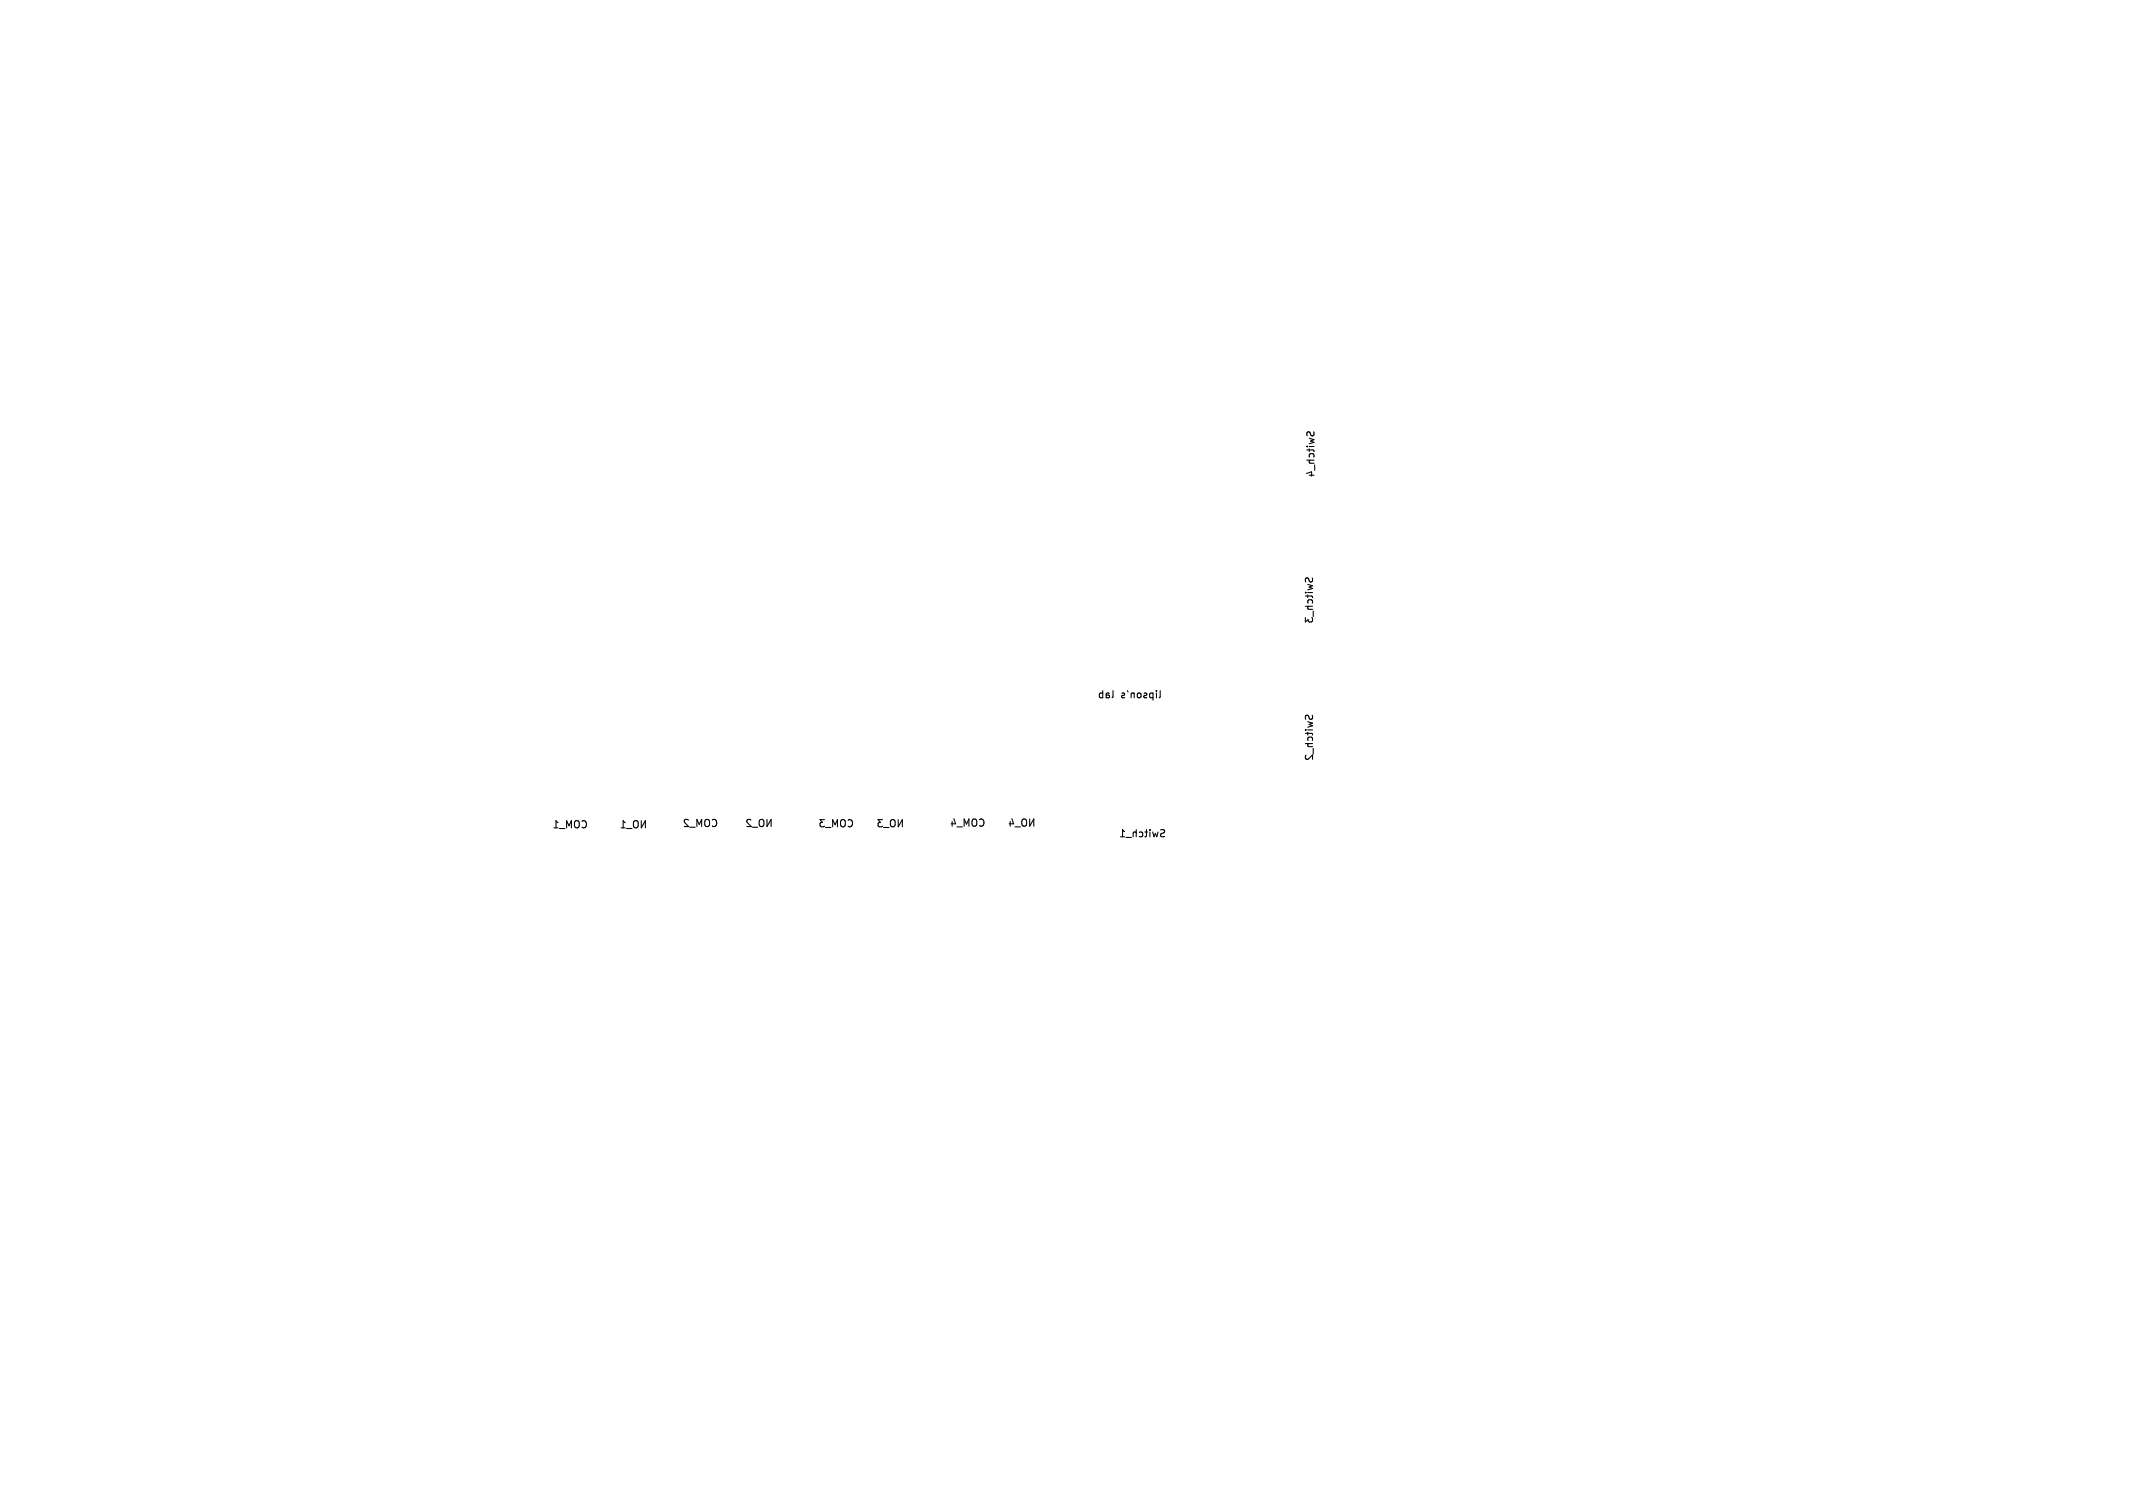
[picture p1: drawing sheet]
<svg xmlns="http://www.w3.org/2000/svg" width="297mm" height="210mm" viewBox="0 0 297 210" stroke-linecap="round" stroke-linejoin="round" font-family="sans-serif">
<defs><g id="words">
<g font-size="1.4">
<text x="81.9" y="115.4">COM_1</text>
<text x="100.1" y="115.2">COM_2</text>
<text x="119" y="115.3">COM_3</text>
<text x="137.3" y="115.2">COM_4</text>
</g>
</g></defs>
<g fill="none" stroke="#000" stroke-width=".15">
<path d="M181.9 65.9l.7-.2v.6M182 62.7h.8l.2 .2M182 62.2h.1M182 64.1h1M182.3 61l.7 .2-.5 .2 .5 .2-.7 .2M182.3 62.2h.7M182.3 62.5v.4M182.3 66.2h.7M182.3 63.7v-.3l.2-.2 .4 .1v.4M182.4 64.1l-.1 .1v.3h.7M182.9 60.1l.1 .4-.1 .2h-.3l-.2-.5-.2-.1-.2 .2v.4M183.1 64.8v.7"/>
<path d="M153.5 96.6l-.2-.1-.2 .2 .1 .4h.3M153.5 96.2v1M154 96.7l.4 .1 .1 .1-.1 .3-.4-.1M154.5 96.6h-.4l-.1 .6M155 96.2v.8l-.2 .2M156.2 96.6l.3-.1 .1 .2-.1 .1-.3 .1v.2h.4M157 96.2l.1 .2M157.9 96.6l-.1-.1-.3 .1v.6M157.9 96.5v.7M158.5 96.6l.2-.1 .2 .2v.3l-.2 .2-.2-.1-.1-.1zM159.3 96.6l.2-.1 .2 .2-.1 .1-.3 .1v.2h.4M160.5 96.5v1"/>
<path d="M160.5 96.6l-.2-.1-.2 .2 .1 .4h.3M161 96.2v.1M161 96.5v.7M161.5 96.2v.8l-.1 .2M181.8 83h.8l.2 .2M181.8 86v.6l.3-.3 .1 .3h.5l.1-.2-.1-.4M181.8 82.5h.1M181.8 84.4h1M182.1 81.4l.7 .2-.5 .2 .5 .2-.7 .1M182.1 82.5h.7M182.1 82.9v.3M182.1 84v-.3l.2-.2 .4 .1v.4"/>
<path d="M182.2 84.4l-.1 .2v.2l.7 .1M182.7 80.5l.1 .4-.1 .1h-.3l-.2-.4-.2-.1-.2 .2v.3M182.7 99.6l.1 .4-.1 .1h-.3l-.2-.4-.2-.1-.2 .2v.4M182.9 85.1v.8M77.1 115.3h.6M77.7 114.6l-.3-.3v1M77.9 115.4h.8M78.9 115.3v-1l.3 .7 .4-.7v1M80 114.4l.2-.1a.34 .34 0 0 1 .5 .3v.4a.33 .33 0 0 1-.4 .3 .33 .33 0 0 1-.3-.3zM81 114.4l.3-.1 .3 .1M81.6 115.1l-.3 .2-.3-.1M86.5 115.3h.6"/>
<path d="M86.9 114.4l.2 .2M87.2 115.4h.8M88.2 114.4l.2-.1a.34 .34 0 0 1 .5 .3v.4a.33 .33 0 0 1-.4 .3 .33 .33 0 0 1-.3-.3zM89.3 114.3v1l.6-1v1M95.8 114.2l-.3-.1-.2 .3 .6 .7h-.6M96 115.2h.8M97 115.1v-1l.4 .7 .3-.7v1M98.3 114.2l.1-.1a.34 .34 0 0 1 .4 .3v.4a.33 .33 0 0 1-.3 .3 .33 .33 0 0 1-.4-.3v-.4zM99.2 114.2l.3-.1 .2 .2M99.7 115l-.2 .1-.3-.1M104.8 115.2h.7M105.8 114.3l.1-.2a.34 .34 0 0 1 .5 .3v.4a.33 .33 0 0 1-.4 .3 .33 .33 0 0 1-.3-.3z"/>
<path d="M106.8 114.1v1l.6-1v1M114.8 114.1h-.6l.3 .4-.3 .1v.4l.2 .1 .4-.1M114.9 115.2h.8M115.9 115.1v-1l.4 .8 .3-.8v1M117.1 114.3l.2-.2a.34 .34 0 0 1 .4 .4v.3a.33 .33 0 0 1-.3 .4 .33 .33 0 0 1-.4-.4zM118.1 114.2l.3-.1 .2 .2M118.6 115l-.2 .1-.3-.1M124.2 114.1a.34 .34 0 0 1 .4 .4v.3a.34 .34 0 0 1-.4 .3M125.1 114.1v1l.5-1v1M132.6 114.4v.7M132.8 114l.3 .7h-.7M133.2 115.2h.8"/>
<path d="M134.2 115.1v-1l.4 .7 .3-.7v1M135.5 114.1h.1a.34 .34 0 0 1 .4 .3v.3a.33 .33 0 0 1-.3 .4 .33 .33 0 0 1-.4-.4v-.3zM136.4 114.2l.3-.1 .2 .1M136.9 114.9l-.2 .2-.3-.1M142.5 114.1a.34 .34 0 0 1 .4 .3v.3a.34 .34 0 0 1-.4 .4M143.4 114.1v1l.5-1v1M156 116.5h.6M156.6 115.8l-.3-.3v1M156.8 116.6h.7M158.2 116l-.1-.1h-.3v.6M158.2 115.5v1M158.6 115.9h.3l.2 .2-.1 .4h-.4"/>
<path d="M159.4 115.9h.4M159.6 115.5v.9l-.2 .1M160.1 115.5v.1M160.1 115.9v.6M160.5 115.9l.2 .6 .2-.4 .2 .4 .2-.6M161.6 115.6l.4-.1 .1 .1v.3l-.4 .2-.1 .2 .2 .2h.4M181.8 102.1h.8l.2 .3M181.8 101.7h.1M181.8 103.6h1M181.9 105.2l-.1 .4 .2 .1 .8-.6v.6M182.1 102v.4M182.1 100.5l.7 .2-.5 .2 .5 .2-.7 .2"/>
<path d="M182.1 101.7h.7M182.1 103.1v-.3l.2-.1h.4v.4M182.2 103.6l-.1 .1v.2l.7 .1M182.9 104.2v.8"/>
</g>
<use href="#words"/>
</svg>
